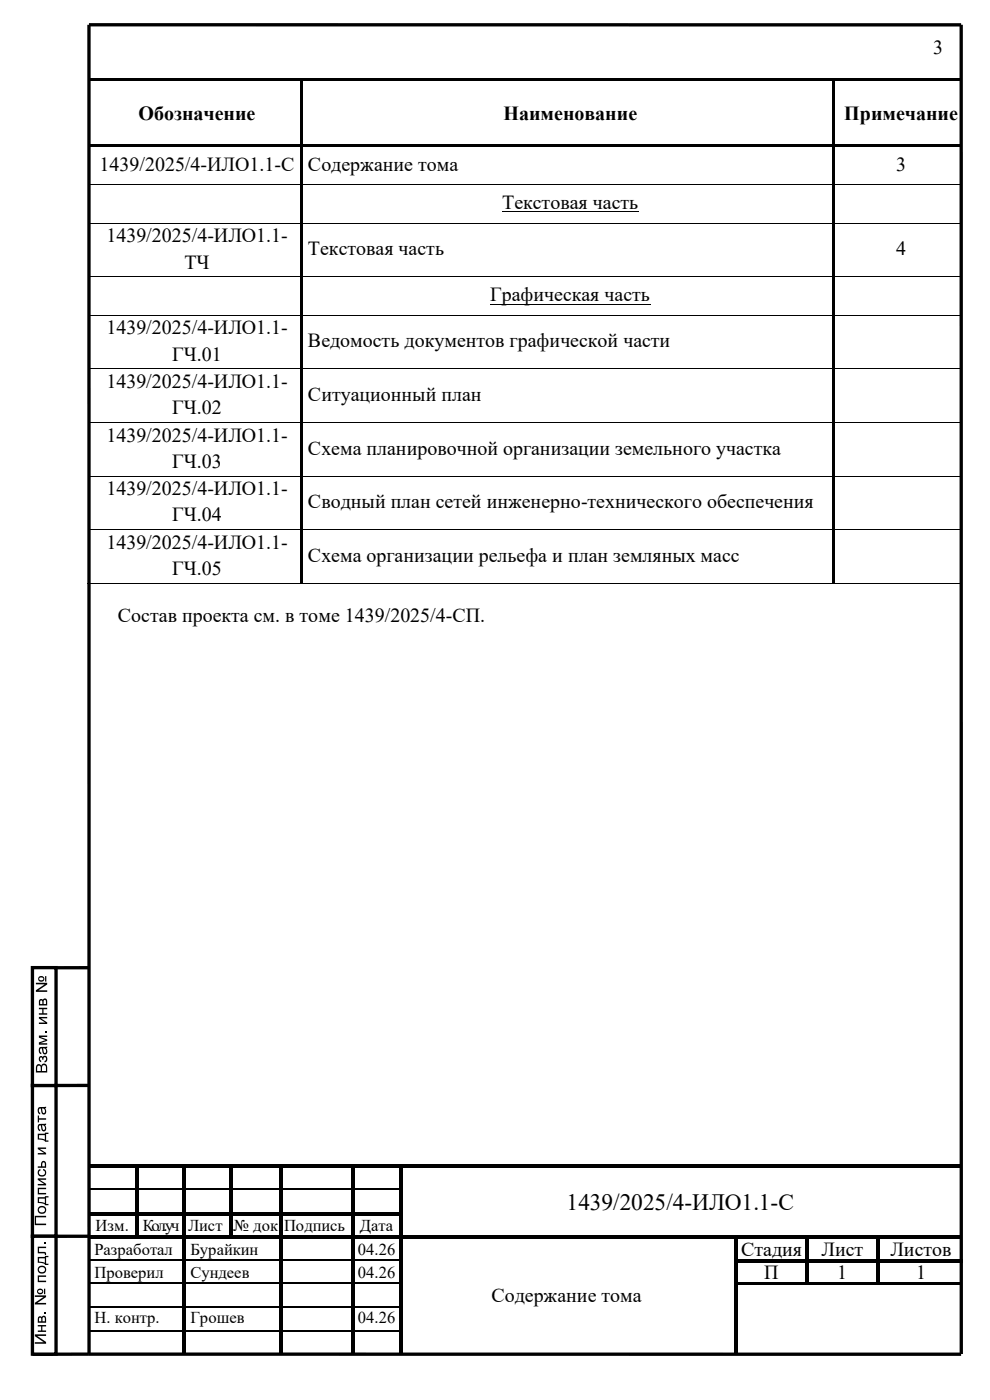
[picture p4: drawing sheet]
<svg xmlns="http://www.w3.org/2000/svg" width="210mm" height="297mm" viewBox="0 0 210 297" stroke-linecap="round" stroke-linejoin="round" font-family="sans-serif">
<defs><g id="words">
<text font-size="5" x="120.2" y="256.7">1439/2025/4-ИЛО1.1-С</text>
<g font-size="4.2">
<text x="198" y="11.5">3</text>
<text x="29.4" y="25.4">Обозначение</text>
<text x="106.8" y="25.4">Наименование</text>
<text x="179.1" y="25.4">Примечание</text>
<text x="21.1" y="36.2">1439/2025/4-ИЛО1.1-С</text>
<text x="65.3" y="36.2">Содержание тома</text>
<text x="190.1" y="36.2">3</text>
<text x="106.5" y="44.4">Текстовая часть</text>
<text x="22.6" y="51.4">1439/2025/4-ИЛО1.1-</text>
<text x="39.1" y="57">ТЧ</text>
<text x="65.3" y="54.2">Текстовая часть</text>
<text x="190.1" y="54.2">4</text>
<text x="104" y="63.9">Графическая часть</text>
<text x="22.6" y="70.9">1439/2025/4-ИЛО1.1-</text>
<text x="36.5" y="76.5">ГЧ.01</text>
<text x="65.3" y="73.7">Ведомость документов графической части</text>
<text x="22.6" y="82.3">1439/2025/4-ИЛО1.1-</text>
<text x="36.5" y="87.9">ГЧ.02</text>
<text x="65.3" y="85.1">Ситуационный план</text>
<text x="22.6" y="93.7">1439/2025/4-ИЛО1.1-</text>
<text x="36.5" y="99.3">ГЧ.03</text>
<text x="65.3" y="96.5">Схема планировочной организации земельного участка</text>
<text x="22.6" y="105">1439/2025/4-ИЛО1.1-</text>
<text x="65.3" y="107.8">Сводный план сетей инженерно-технического обеспечения</text>
<text x="36.5" y="110.6">ГЧ.04</text>
<text x="22.6" y="116.4">1439/2025/4-ИЛО1.1-</text>
<text x="65.3" y="119.2">Схема организации рельефа и план земляных масс</text>
<text x="36.5" y="122">ГЧ.05</text>
<text x="25" y="132.1">Состав проекта см. в томе 1439/2025/4-СП.</text>
<text x="157.2" y="266.4">Стадия</text>
<text x="174.3" y="266.4">Лист</text>
<text x="188.9" y="266.4">Листов</text>
<text x="162.1" y="271.4">П</text>
<text x="177.6" y="271.4">1</text>
<text x="194.3" y="271.4">1</text>
<text x="104.2" y="276.2">Содержание тома</text>
</g>
<g font-size="3.5">
<text x="20.3" y="261.2">Изм.</text>
<text x="30.3" y="261.2">Кол.уч</text>
<text x="39.9" y="261.2">Лист</text>
<text x="49.5" y="261.2">№ док</text>
<text x="60.2" y="261.2">Подпись</text>
<text x="76.3" y="261.2">Дата</text>
<text x="20" y="266.3">Разработал</text>
<text x="40.4" y="266.3">Бурайкин</text>
<text x="75.9" y="266.2">04.26</text>
<text x="20" y="271.2">Проверил</text>
<text x="40.4" y="271.2">Сундеев</text>
<text x="75.9" y="271.2">04.26</text>
<text x="20" y="280.8">Н. контр.</text>
<text x="40.4" y="280.8">Грошев</text>
<text x="75.9" y="280.7">04.26</text>
</g>
</g></defs>
<g fill="#000">
<path d="M19 247.1h9.6v.7h-9.6z" fill-rule="evenodd"/>
<path d="M19 257.1h9.6v.7h-9.6z" fill-rule="evenodd"/>
<path d="M28.6 247.8l.8 .1z" fill-rule="evenodd"/>
<path d="M28.6 247.1h.8v.7h-.8z" fill-rule="evenodd"/>
<path d="M28.6 247.9h.8v4.2h-.8z" fill-rule="evenodd"/>
<path d="M28.6 252.1h.8v.8h-.8z" fill-rule="evenodd"/>
<path d="M28.6 252.9h.8v4.2h-.8z" fill-rule="evenodd"/>
<path d="M28.6 257.1h.8v.8h-.8z" fill-rule="evenodd"/>
<path d="M29.4 247.1h9.3v.7h-9.3z" fill-rule="evenodd"/>
<path d="M29.4 257.1h9.3v.7h-9.3z" fill-rule="evenodd"/>
<path d="M38.7 247.8l.7 .1z" fill-rule="evenodd"/>
<path d="M38.7 247.1h.7v.7h-.7z" fill-rule="evenodd"/>
<path d="M38.7 247.9h.7v4.2h-.7z" fill-rule="evenodd"/>
<path d="M38.7 252.1h.7v.8h-.7z" fill-rule="evenodd"/>
<path d="M38.7 252.9h.7v4.2h-.7z" fill-rule="evenodd"/>
<path d="M38.7 257.1h.7v.8h-.7z" fill-rule="evenodd"/>
<path d="M39.4 247.1h9.2v.7h-9.2z" fill-rule="evenodd"/>
<path d="M39.4 257.1h9.2v.7h-9.2z" fill-rule="evenodd"/>
<path d="M48.6 247.8l.8 .1z" fill-rule="evenodd"/>
<path d="M48.6 247.1h.8v.7h-.8z" fill-rule="evenodd"/>
<path d="M48.6 247.9h.8v4.2h-.8z" fill-rule="evenodd"/>
<path d="M48.6 252.1h.8v.8h-.8z" fill-rule="evenodd"/>
<path d="M48.6 252.9h.8v4.2h-.8z" fill-rule="evenodd"/>
<path d="M48.6 257.1h.8v.8h-.8z" fill-rule="evenodd"/>
<path d="M49.4 247.1h9.7v.7h-9.7z" fill-rule="evenodd"/>
<path d="M49.4 257.1h9.7v.7h-9.7z" fill-rule="evenodd"/>
<path d="M59.1 247.8l.8 .1z" fill-rule="evenodd"/>
<path d="M59.1 247.1h.8v.7h-.8z" fill-rule="evenodd"/>
<path d="M59.1 247.9h.8v4.2h-.8z" fill-rule="evenodd"/>
<path d="M59.1 252.1h.8v.8h-.8z" fill-rule="evenodd"/>
<path d="M59.1 252.9h.8v4.2h-.8z" fill-rule="evenodd"/>
<path d="M59.1 257.1h.8v.8h-.8z" fill-rule="evenodd"/>
<path d="M59.9 247.1h14.5v.7h-14.5z" fill-rule="evenodd"/>
<path d="M59.9 257.1h14.5v.7h-14.5z" fill-rule="evenodd"/>
<path d="M74.4 247.8l.8 .1z" fill-rule="evenodd"/>
<path d="M74.4 247.1h.8v.7h-.8z" fill-rule="evenodd"/>
<path d="M74.4 247.9h.8v4.2h-.8z" fill-rule="evenodd"/>
<path d="M74.4 252.1h.8v.8h-.8z" fill-rule="evenodd"/>
<path d="M74.4 252.9h.8v4.2h-.8z" fill-rule="evenodd"/>
<path d="M74.4 257.1h.8v.8h-.8z" fill-rule="evenodd"/>
<path d="M75.2 247.1h9.4v.7h-9.4z" fill-rule="evenodd"/>
<path d="M75.2 257.1h9.4v.7h-9.4z" fill-rule="evenodd"/>
<path d="M84.6 247.8l.8 .1z" fill-rule="evenodd"/>
<path d="M84.6 247.1h.8v.7h-.8z" fill-rule="evenodd"/>
<path d="M84.6 247.9h.8v4.2h-.8z" fill-rule="evenodd"/>
<path d="M84.6 252.1h.8v.8h-.8z" fill-rule="evenodd"/>
<path d="M84.6 252.9h.8v4.2h-.8z" fill-rule="evenodd"/>
<path d="M84.6 257.1h.8v.8h-.8z" fill-rule="evenodd"/>
<path d="M85.4 247.1h118.7v.7h-118.7z" fill-rule="evenodd"/>
<path d="M19 262.1h9.6v.7h-9.6z" fill-rule="evenodd"/>
<path d="M28.6 257.9h.8v4.2h-.8z" fill-rule="evenodd"/>
<path d="M28.6 262.1h.8v.7h-.8z" fill-rule="evenodd"/>
<path d="M29.4 262.1h9.3v.7h-9.3z" fill-rule="evenodd"/>
<path d="M38.7 257.9h.7v4.2h-.7z" fill-rule="evenodd"/>
<path d="M38.7 262.1h.7v.8h-.7z" fill-rule="evenodd"/>
<path d="M38.7 262.9h.7v4.2h-.7z" fill-rule="evenodd"/>
<path d="M38.7 267.1h.7v.8h-.7z" fill-rule="evenodd"/>
<path d="M38.7 267.9h.7v4.2h-.7z" fill-rule="evenodd"/>
<path d="M38.7 272.1h.7v.6h-.7z" fill-rule="evenodd"/>
<path d="M38.7 272.7h.7v4.4h-.7z" fill-rule="evenodd"/>
<path d="M38.7 277.1h.7v.3h-.7z" fill-rule="evenodd"/>
<path d="M39.4 262.1h9.2v.7h-9.2z" fill-rule="evenodd"/>
<path d="M48.6 257.9h.8v4.2h-.8z" fill-rule="evenodd"/>
<path d="M48.6 262.1h.8v.7h-.8z" fill-rule="evenodd"/>
<path d="M49.4 262.1h9.7v.7h-9.7z" fill-rule="evenodd"/>
<path d="M59.1 257.9h.8v4.2h-.8z" fill-rule="evenodd"/>
<path d="M59.1 262.1h.8v.8h-.8z" fill-rule="evenodd"/>
<path d="M59.1 262.9h.8v4.2h-.8z" fill-rule="evenodd"/>
<path d="M59.1 267.1h.8v.8h-.8z" fill-rule="evenodd"/>
<path d="M59.1 267.9h.8v4.2h-.8z" fill-rule="evenodd"/>
<path d="M59.1 272.1h.8v.6h-.8z" fill-rule="evenodd"/>
<path d="M59.1 272.7h.8v4.4h-.8z" fill-rule="evenodd"/>
<path d="M59.1 277.1h.8v.3h-.8z" fill-rule="evenodd"/>
<path d="M59.9 262.1h14.5v.7h-14.5z" fill-rule="evenodd"/>
<path d="M74.4 257.9h.8v4.2h-.8z" fill-rule="evenodd"/>
<path d="M74.4 262.1h.8v.8h-.8z" fill-rule="evenodd"/>
<path d="M74.4 262.9h.8v4.2h-.8z" fill-rule="evenodd"/>
<path d="M74.4 267.1h.8v.8h-.8z" fill-rule="evenodd"/>
<path d="M74.4 267.9h.8v4.2h-.8z" fill-rule="evenodd"/>
<path d="M74.4 272.1h.8v.6h-.8z" fill-rule="evenodd"/>
<path d="M74.4 272.7h.8v4.4h-.8z" fill-rule="evenodd"/>
<path d="M74.4 277.1h.8v.3h-.8z" fill-rule="evenodd"/>
<path d="M75.2 262.1h9.4v.7h-9.4z" fill-rule="evenodd"/>
<path d="M84.6 257.9h.8v4.2h-.8z" fill-rule="evenodd"/>
<path d="M84.6 262.1h.8v.8h-.8z" fill-rule="evenodd"/>
<path d="M84.6 262.9h.8v4.2h-.8z" fill-rule="evenodd"/>
<path d="M84.6 267.1h.8v.8h-.8z" fill-rule="evenodd"/>
<path d="M84.6 267.9h.8v4.2h-.8z" fill-rule="evenodd"/>
<path d="M84.6 272.1h.8v.6h-.8z" fill-rule="evenodd"/>
<path d="M84.6 272.7h.8v4.4h-.8z" fill-rule="evenodd"/>
<path d="M84.6 277.1h.8v.3h-.8z" fill-rule="evenodd"/>
<path d="M85.4 262.1h70.4v.7h-70.4z" fill-rule="evenodd"/>
<path d="M155.8 262.8l.8 .1z" fill-rule="evenodd"/>
<path d="M155.8 262.1h.8v.7h-.8z" fill-rule="evenodd"/>
<path d="M155.8 262.9h.8v4.2h-.8z" fill-rule="evenodd"/>
<path d="M155.8 267.1h.8v.8h-.8z" fill-rule="evenodd"/>
<path d="M155.8 267.9h.8v4.2h-.8z" fill-rule="evenodd"/>
<path d="M155.8 272.1h.8v.6h-.8z" fill-rule="evenodd"/>
<path d="M155.8 272.7h.8v4.4h-.8z" fill-rule="evenodd"/>
<path d="M155.8 277.1h.8v.3h-.8z" fill-rule="evenodd"/>
<path d="M156.6 262.1h14.3v.7h-14.3z" fill-rule="evenodd"/>
<path d="M156.6 267.1h14.3v.8h-14.3z" fill-rule="evenodd"/>
<path d="M156.6 272.1h14.3v.5h-14.3z" fill-rule="evenodd"/>
<path d="M170.9 262.8l.7 .1z" fill-rule="evenodd"/>
<path d="M170.9 262.1h.7v.7h-.7z" fill-rule="evenodd"/>
<path d="M170.9 262.9h.7v4.2h-.7z" fill-rule="evenodd"/>
<path d="M170.9 267.1h.7v.8h-.7z" fill-rule="evenodd"/>
<path d="M170.9 267.9h.7v4.2h-.7z" fill-rule="evenodd"/>
<path d="M170.9 272.1h.5v.5h-.5z" fill-rule="evenodd"/>
<path d="M171.4 272.1h14.4v.5h-14.4z" fill-rule="evenodd"/>
<path d="M171.6 262.1h14.2v.7h-14.2z" fill-rule="evenodd"/>
<path d="M171.6 267.1h14.2v.8h-14.2z" fill-rule="evenodd"/>
<path d="M185.8 262.8l.8 .1z" fill-rule="evenodd"/>
<path d="M185.8 262.1h.8v.7h-.8z" fill-rule="evenodd"/>
<path d="M185.8 262.9h.8v4.2h-.8z" fill-rule="evenodd"/>
<path d="M185.8 267.1h.8v.8h-.8z" fill-rule="evenodd"/>
<path d="M185.8 267.9h.8v4.2h-.8z" fill-rule="evenodd"/>
<path d="M185.8 272.1h.5v.5h-.5z" fill-rule="evenodd"/>
<path d="M186.3 272.1h17.8v.5h-17.8z" fill-rule="evenodd"/>
<path d="M186.6 262.1h17.5v.7h-17.5z" fill-rule="evenodd"/>
<path d="M186.6 267.1h17.6v.8h-17.6z" fill-rule="evenodd"/>
<path d="M38.7 277.4h.7v4.8h-.7z" fill-rule="evenodd"/>
<path d="M38.7 282.2h.7v.2h-.7z" fill-rule="evenodd"/>
<path d="M38.7 282.4h.7v4.7h-.7z" fill-rule="evenodd"/>
<path d="M59.1 277.4h.8v4.8h-.8z" fill-rule="evenodd"/>
<path d="M59.1 282.2h.8v.2h-.8z" fill-rule="evenodd"/>
<path d="M59.1 282.4h.8v4.7h-.8z" fill-rule="evenodd"/>
<path d="M74.4 277.4h.8v4.8h-.8z" fill-rule="evenodd"/>
<path d="M74.4 282.2h.8v.2h-.8z" fill-rule="evenodd"/>
<path d="M74.4 282.4h.8v4.7h-.8z" fill-rule="evenodd"/>
<path d="M84.6 277.4h.8v4.8h-.8z" fill-rule="evenodd"/>
<path d="M84.6 282.2h.8v.2h-.8z" fill-rule="evenodd"/>
<path d="M84.6 282.4h.8v4.7h-.8z" fill-rule="evenodd"/>
<path d="M155.8 277.4h.8v4.8h-.8z" fill-rule="evenodd"/>
<path d="M155.8 282.2h.8v.2h-.8z" fill-rule="evenodd"/>
<path d="M155.8 282.4h.8v4.7h-.8z" fill-rule="evenodd"/>
</g>
<g fill="none" stroke="#000" stroke-width=".25">
<path d="M19 252.2h9.6M29.4 252.2h9.3M39.4 252.2h9.2M49.4 252.2h9.7M59.9 252.2h14.5M75.2 252.2h9.4M19 267.2h19.7M19 272.2h19.7M19 277.2h19.7M39.4 267.2h19.7M39.4 272.2h19.7M39.4 277.2h19.7"/>
<path d="M59.9 267.2h14.5M59.9 272.2h14.5M59.9 277.2h14.5M75.2 267.2h9.4M75.2 272.2h9.4M75.2 277.2h9.4M19 282.3h19.7M39.4 282.3h19.7M59.9 282.3h14.5M75.2 282.3h9.4"/>
</g>
<path d="M203.9 5.3h-185v281.9M203.9 5.3v281.9M18.9 205.3h-12M18.9 230.3h-12M18.9 262.3h-12M6.9 287.3h197" fill="none" stroke="#000" stroke-width=".71" stroke-linecap="butt"/>
<path d="M6.9 230.3h5v32h-5z" fill-rule="evenodd" fill="#fff"/>
<path d="M6.9 230.3h5v32h-5z" fill="none" stroke="#000" stroke-width=".71"/>
<g fill="#000">
<path d="M8 236.7h.3v.5h1.5v.3h-1.5v.6h-.3zM7.4 257.9h2.4v.4h-2.2v1.3h2.2v.3h-2.4zM8 252h1.8v.3h-1.5v.8h1.5v.3h-1.8zM8 250h1.8v.3h-1.4l1.4 .8v.4h-1.8v-.3h1.4l-1.4-.9zM8 243.4h1.8v.3h-1.4l1.4 .9v.3h-1.8v-.3h1.4l-1.4-.8zM8.2 248.2l.4-.2v.3a.59 .59 0 0 0-.1 .9 .59 .59 0 0 0 .9 0 .52 .52 0 0 0 .1-.5 .52 .52 0 0 0-.4-.4l.1-.3a.88 .88 0 0 1 .4 1.2 .88 .88 0 0 1-1.3 .3 .88 .88 0 0 1-.1-1.3z"/>
<path d="M8.2 238.6l1.6-.3v.3l-.2 .1a.72 .72 0 0 1 .2 .8 .72 .72 0 0 1-.6 .5 .92 .92 0 0 1-.5-1l-.1-.3a.5 .5 0 0 0-.4 .5 .5 .5 0 0 0 .3 .5v.3a.91 .91 0 0 1-.3-1.4zM8.9 238.7l.3 1a.5 .5 0 0 0 .3-.6 .5 .5 0 0 0-.6-.4z"/>
<path d="M8.2 235l1.6-.2v.3h-.2a.72 .72 0 0 1 .2 .8 .72 .72 0 0 1-.6 .5 .91 .91 0 0 1-.5-1l-.1-.2a.49 .49 0 0 0-.4 .4 .49 .49 0 0 0 .3 .5v.3a.91 .91 0 0 1-.3-1.4zM8.9 235.2l.3 .9a.5 .5 0 0 0 .3-.6 .5 .5 0 0 0-.6-.3z"/>
<path d="M8 254h1.5v-.2h.8v.2h-.5v1.4h.5v.3h-.8a1.02 1.02 0 0 0-1.2-.5h-.3zM8.3 254.3v.7l1.2 .2v-.9z"/>
<path d="M8.9 246.4a.55 .55 0 0 1 .7 0 .55 .55 0 0 1 .2 .6v.7h-1.8v-.3h.7v-.7zM9 246.7v.7h.5v-.7z"/>
<path d="M8 240.5h1.5v-.2h.8v.3h-.5v1.3h.5v.3h-.8a1.02 1.02 0 0 0-1.2-.4h-.3zM8.3 240.8v.7l1.2 .3v-1z"/>
<path d="M8 256.6a.9 .9 0 0 1 1.8 0 .9 .9 0 0 1-1.8 0zM8.3 256.4a.59 .59 0 0 0 .7 .8 .59 .59 0 0 0 .3-1 .79 .79 0 0 0-1 .2z"/>
</g>
<path d="M6.9 205.3h5v25h-5z" fill-rule="evenodd" fill="#fff"/>
<path d="M6.9 205.3h5v25h-5z" fill="none" stroke="#000" stroke-width=".71"/>
<g fill="#000">
<path d="M8.2 215.7h1.8v.3h-1.3l1.3 .9v.3h-1.8v-.3h1.4l-1.4-.8zM8.2 213.8h1.8v.3h-.8v.9h.8v.3h-1.8v-.3h.8v-.9h-.8zM9.7 218.8h.3v.3h-.3zM8.2 219.7h1.8v.3h-1.4l1.4 .5v.3l-1.5 .5h1.5v.3h-1.8v-.4l1.5-.5-1.5-.6zM8.4 224.2a.41 .41 0 0 1 .7 0 .59 .59 0 0 1 .8-.1 .59 .59 0 0 1 .1 .9l-.5 .4-.1-.3a.37 .37 0 0 0 .4-.5 .37 .37 0 0 0-.5-.2l-.1 .4h-.2l-.1-.3a.24 .24 0 0 0-.2-.2 .24 .24 0 0 0-.2 .4l.3 .3-.1 .3a.72 .72 0 0 1-.3-1.1z"/>
<path d="M7.6 208.5h2.4v.4l-1.8 1.2h1.8v.3h-2.4v-.3l1.9-1.3h-1.9zM8.1 207.6a.65 .65 0 0 1 1.3 0 .65 .65 0 0 1-1.3 0zM8.4 207.5a.39 .39 0 0 0 .4 .5 .39 .39 0 0 0 .3-.5l-.3-.1zM9.6 207.1h.2v1.2h-.2z"/>
<path d="M8.4 212.1a.47 .47 0 0 1 .7 0 .5 .5 0 0 1 .6-.2 .5 .5 0 0 1 .3 .6v.8h-1.8zM8.6 212.3l-.1 .7h.5v-.3a.29 .29 0 0 0 0-.3 .29 .29 0 0 0-.4-.1zM9.4 212.2l-.1 .8h.5v-.4a.29 .29 0 0 0-.1-.4 .29 .29 0 0 0-.3 0z"/>
<path d="M8.4 222.2l1.6-.2v.3l-.2 .1a.72 .72 0 0 1 .3 .8 .72 .72 0 0 1-.7 .5 .91 .91 0 0 1-.5-1.1v-.2l-.4 .2 .3 1.1a.95 .95 0 0 1-.4-1.5zM9.1 222.4l.3 1a.5 .5 0 0 0 .4-.7 .5 .5 0 0 0-.7-.3z"/>
<path d="M7.9 225.9a.56 .56 0 0 1 .9 .2 .68 .68 0 0 1 .8-.4 .68 .68 0 0 1 .4 .9v.9h-2.4v-1.1zM8 226.2l-.1 1h.7v-.5a.42 .42 0 0 0-.1-.5 .42 .42 0 0 0-.5 0zM9.1 226.1l-.2 1.1h.9v-.6a.45 .45 0 0 0-.2-.5 .45 .45 0 0 0-.5 0z"/>
</g>
<path d="M6.9 262.3h5v25h-5z" fill-rule="evenodd" fill="#fff"/>
<path d="M6.9 262.3h5v25h-5z" fill="none" stroke="#000" stroke-width=".71"/>
<g fill="#000">
<path d="M8 270.6h1.8v.3h-1.5v.8h1.5v.3h-1.8zM8 264.5h1.8v.3h-1.5v.8h1.2l.3 .2v.5h-.3l-.1-.4h-1.4zM9.5 278.3h.3v.4h-.3zM9.5 263.6h.3v.3h-.3zM7.4 283.1h2.4v.3h-1.9l1.9 1.3v.4h-2.4v-.3h1.9l-1.9-1.3zM8 281.1h1.8v.3h-.8v.9h.8v.3h-1.8v-.3h.7v-.9h-.7z"/>
<path d="M7.4 274.8h2.4v.4l-1.9 1.2h1.9v.3h-2.4v-.3l1.8-1.3h-1.8zM7.9 273.9a.65 .65 0 0 1 1.3 0 .65 .65 0 0 1-1.3 0zM8.2 273.8a.37 .37 0 0 0 .3 .5 .37 .37 0 0 0 .4-.5zM9.3 273.4h.3v1.2h-.3z"/>
<path d="M8 266.7h1.5v-.3h.8v.3h-.5v1.4h.5v.3h-.8a1.38 1.38 0 0 0-1.5-.5zM8.3 267v.7l1.2 .2v-.9z"/>
<path d="M8 269.3a.9 .9 0 0 1 1.8 0 .9 .9 0 0 1-1.8 0zM8.3 269a.59 .59 0 0 0 .2 .8 .59 .59 0 0 0 .8-.1 .59 .59 0 0 0 0-.8l-.6-.1z"/>
<path d="M8.2 279.3l.4-.1 .3 .2a.5 .5 0 0 1 .6-.2 .5 .5 0 0 1 .3 .6v.8h-1.8v-.9zM8.4 279.6l-.1 .7h.5v-.3a.29 .29 0 0 0-.1-.3 .29 .29 0 0 0-.3-.1zM9.1 279.5l-.1 .8h.5v-.4a.3 .3 0 0 0 0-.4 .3 .3 0 0 0-.4 0z"/>
</g>
<path d="M178.9 288.3h20v4h-20z" fill="none" stroke="#fff" stroke-width=".21"/>
<g fill="#000">
<path d="M18.8 16.6h44.8v.5h-44.8z" fill-rule="evenodd"/>
<path d="M63.6 17.1l.5 .1z" fill-rule="evenodd"/>
<path d="M63.6 16.6h.5v.5h-.5z" fill-rule="evenodd"/>
<path d="M64.1 16.6h112.5v.5h-112.5z" fill-rule="evenodd"/>
<path d="M176.6 17.1l.6 .1z" fill-rule="evenodd"/>
<path d="M176.6 16.6h.6v.5h-.6z" fill-rule="evenodd"/>
<path d="M177.2 16.6h26.9v.5h-26.9z" fill-rule="evenodd"/>
<path d="M18.8 30.5h44.8v.5h-44.8z" fill-rule="evenodd"/>
<path d="M63.6 17.2h.5v13.3h-.5z" fill-rule="evenodd"/>
<path d="M63.6 30.5h.5v.6h-.5z" fill-rule="evenodd"/>
<path d="M63.6 31.1h.5v8h-.5z" fill-rule="evenodd"/>
<path d="M63.6 39.1h.5v.2h-.5z" fill-rule="evenodd"/>
<path d="M64.1 30.5h112.5v.5h-112.5z" fill-rule="evenodd"/>
<path d="M176.6 17.2h.6v13.3h-.6z" fill-rule="evenodd"/>
<path d="M176.6 30.5h.6v.6h-.6z" fill-rule="evenodd"/>
<path d="M176.6 31.1h.6v8h-.6z" fill-rule="evenodd"/>
<path d="M176.6 39.1h.6v.2h-.6z" fill-rule="evenodd"/>
<path d="M177.2 30.5h26.9v.5h-26.9z" fill-rule="evenodd"/>
<path d="M63.6 39.3h.5v8h-.5z" fill-rule="evenodd"/>
<path d="M63.6 47.3h.5v.1h-.5z" fill-rule="evenodd"/>
<path d="M63.6 47.4h.5v11.2h-.5z" fill-rule="evenodd"/>
<path d="M63.6 58.6h.5v.2h-.5z" fill-rule="evenodd"/>
<path d="M176.6 39.3h.6v8h-.6z" fill-rule="evenodd"/>
<path d="M176.6 47.3h.6v.1h-.6z" fill-rule="evenodd"/>
<path d="M176.6 47.4h.6v11.2h-.6z" fill-rule="evenodd"/>
<path d="M176.6 58.6h.6v.2h-.6z" fill-rule="evenodd"/>
<path d="M63.6 58.8h.5v8h-.5z" fill-rule="evenodd"/>
<path d="M63.6 66.8h.5v.2h-.5z" fill-rule="evenodd"/>
<path d="M63.6 67h.5v11.2h-.5z" fill-rule="evenodd"/>
<path d="M63.6 78.2h.5v.2h-.5z" fill-rule="evenodd"/>
<path d="M176.6 58.8h.6v8h-.6z" fill-rule="evenodd"/>
<path d="M176.6 66.8h.6v.2h-.6z" fill-rule="evenodd"/>
<path d="M176.6 67h.6v11.2h-.6z" fill-rule="evenodd"/>
<path d="M176.6 78.2h.6v.2h-.6z" fill-rule="evenodd"/>
<path d="M63.6 78.4h.5v11.1h-.5z" fill-rule="evenodd"/>
<path d="M63.6 89.5h.5v.2h-.5z" fill-rule="evenodd"/>
<path d="M176.6 78.4h.6v11.1h-.6z" fill-rule="evenodd"/>
<path d="M176.6 89.5h.6v.2h-.6z" fill-rule="evenodd"/>
<path d="M63.6 89.7h.5v11.2h-.5z" fill-rule="evenodd"/>
<path d="M63.6 100.9h.5v.2h-.5z" fill-rule="evenodd"/>
<path d="M63.6 101.1h.5v11.2h-.5z" fill-rule="evenodd"/>
<path d="M63.6 112.3h.5v.2h-.5z" fill-rule="evenodd"/>
<path d="M176.6 89.7h.6v11.2h-.6z" fill-rule="evenodd"/>
<path d="M176.6 100.9h.6v.2h-.6z" fill-rule="evenodd"/>
<path d="M176.6 101.1h.6v11.2h-.6z" fill-rule="evenodd"/>
<path d="M176.6 112.3h.6v.2h-.6z" fill-rule="evenodd"/>
<path d="M63.6 112.5h.5v11.2h-.5z" fill-rule="evenodd"/>
<path d="M63.6 123.7h.2v.2h-.2z" fill-rule="evenodd"/>
<path d="M176.6 112.5h.6v11.2h-.6z" fill-rule="evenodd"/>
<path d="M176.6 123.7h.2v.2h-.2z" fill-rule="evenodd"/>
</g>
<g fill="none" stroke="#000" stroke-width=".21">
<path d="M18.8 39.2h44.8M64.1 39.2h112.5M177.2 39.2h26.9M18.8 47.3h44.8M18.8 58.7h44.8M64.1 47.3h112.5M64.1 58.7h112.5M106.5 44.9h29M177.2 47.3h26.9M177.2 58.7h26.9M18.8 66.9h44.8M18.8 78.3h44.8"/>
<path d="M64.1 66.9h112.5M64.1 78.3h112.5M104 64.5h33.9M177.2 66.9h26.9M177.2 78.3h26.9M18.8 89.6h44.8M64.1 89.6h112.5M177.2 89.6h26.9M18.8 101h44.8M18.8 112.4h44.8M64.1 101h112.5M64.1 112.4h112.5"/>
<path d="M177.2 101h26.9M177.2 112.4h26.9M18.6 123.8h45M63.8 123.8h112.8M176.8 123.8h27.3"/>
</g>
<use href="#words"/>
</svg>
